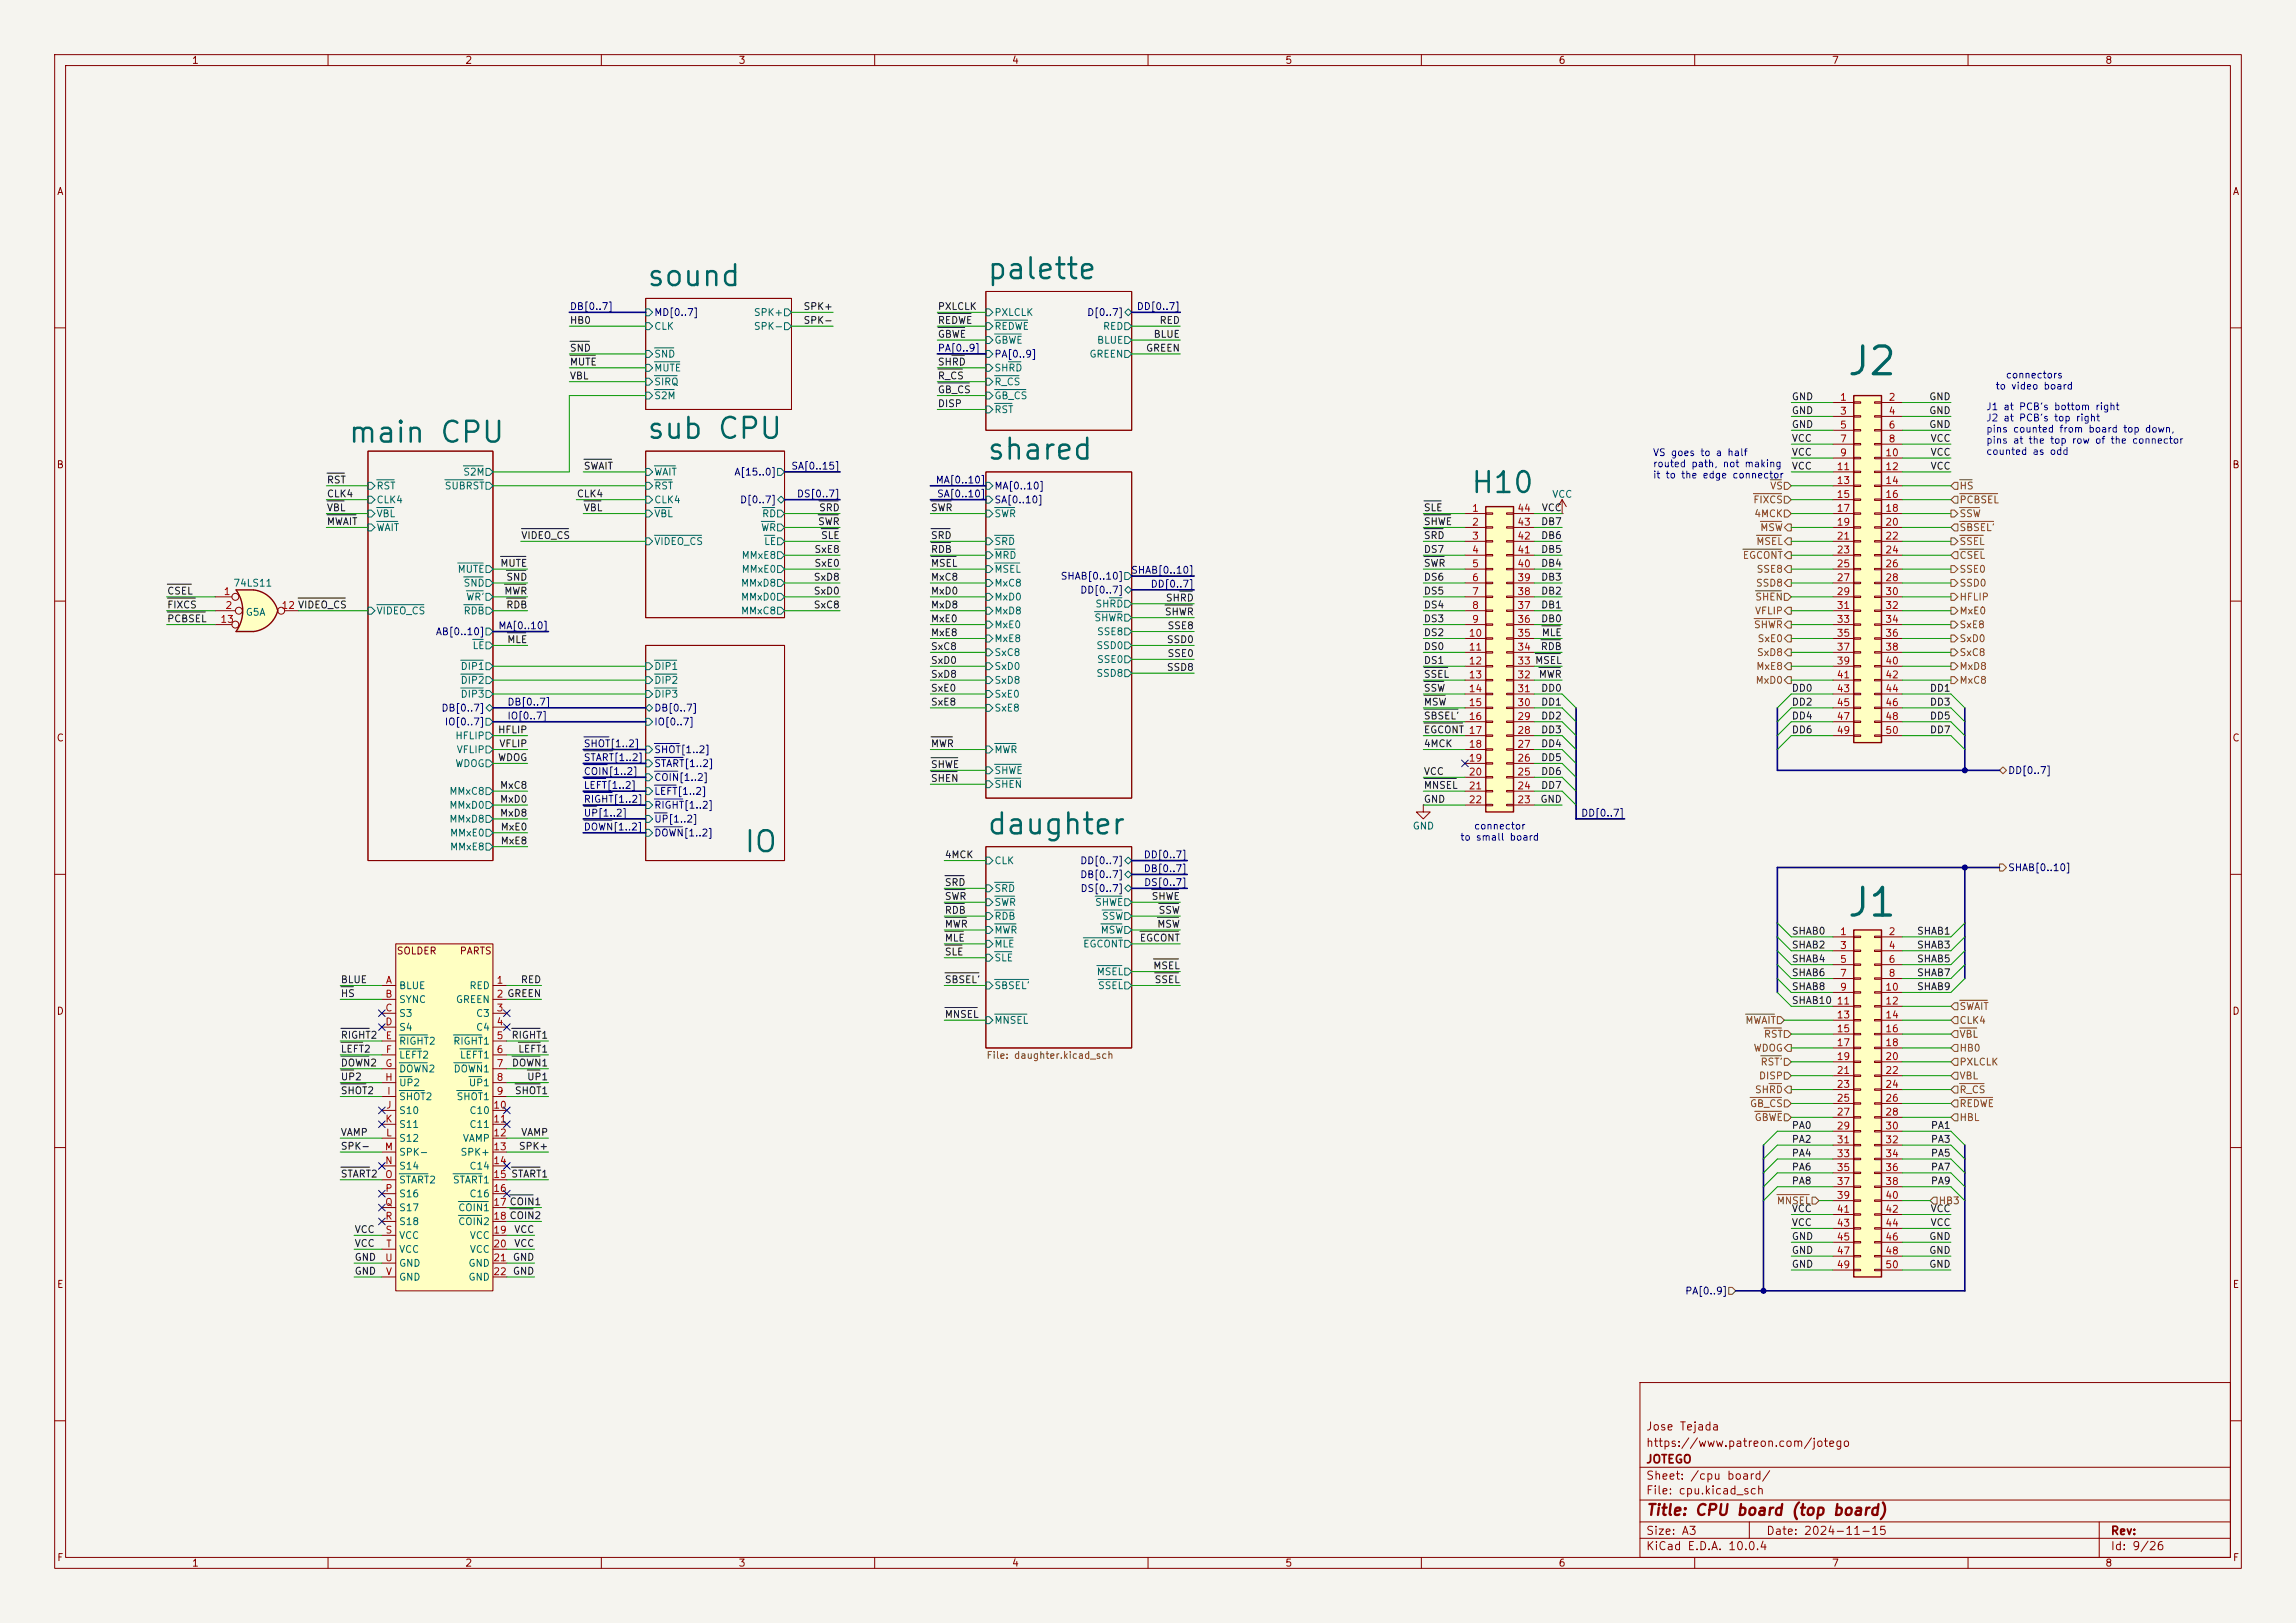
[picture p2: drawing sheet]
<svg xmlns="http://www.w3.org/2000/svg" width="420mm" height="297mm" viewBox="0 0 420 297" stroke-linecap="round" stroke-linejoin="round" font-family="sans-serif">
<defs><g id="words">
<g font-size="5.1" fill="#006464">
<text x="337.6" y="69.9">J2</text>
<text x="337.6" y="169">J1</text>
</g>
<g font-size="3.8" fill="#006464">
<text x="118.1" y="53.3">sound</text>
<text x="180.3" y="52">palette</text>
<text x="63.5" y="82">main CPU</text>
<text x="118.1" y="81.3">sub CPU</text>
<text x="180.3" y="85.1">shared</text>
<text x="268.8" y="91.2">H10</text>
<text x="180.3" y="153.6">daughter</text>
<text x="135.9" y="156.9">IO</text>
</g>
<text font-size="2" fill="#840000" x="301" y="277.8">Title: CPU board (top board)</text>
<g font-size="1.5" fill="#840000">
<text x="301" y="262.1">Jose Tejada</text>
<text x="301" y="268.1">JOTEGO</text>
<text x="301" y="265.1">https://www.patreon.com/jotego</text>
<text x="301" y="273.8">File: cpu.kicad_sch</text>
<text x="301" y="271.1">Sheet: /cpu board/</text>
<text x="301" y="281.2">Size: A3</text>
<text x="323" y="281.2">Date: 2024-11-15</text>
<text x="386" y="281.2">Rev:</text>
<text x="301" y="284">KiCad E.D.A. 10.0.4</text>
<text x="386" y="284">Id: 9/26</text>
</g>
<g font-size="1.3" fill="#840000">
<text x="35" y="12">1</text>
<text x="85" y="12">2</text>
<text x="135" y="12">3</text>
<text x="185" y="12">4</text>
<text x="235" y="12">5</text>
<text x="285" y="12">6</text>
<text x="335" y="12">7</text>
<text x="385" y="12">8</text>
<text x="10.3" y="36">A</text>
<text x="408.3" y="36">A</text>
<text x="10.3" y="86">B</text>
<text x="408.2" y="86">B</text>
<text x="10.3" y="136">C</text>
<text x="408.2" y="136">C</text>
<text x="72.5" y="175">SOLDER</text>
<text x="84" y="175">PARTS</text>
<text x="10.3" y="186">D</text>
<text x="408.2" y="186">D</text>
<text x="10.3" y="236">E</text>
<text x="408.3" y="236">E</text>
<text x="10.3" y="286">F</text>
<text x="35" y="287">1</text>
<text x="85" y="287">2</text>
<text x="135" y="287">3</text>
<text x="185" y="287">4</text>
<text x="235" y="287">5</text>
<text x="285" y="287">6</text>
<text x="335" y="287">7</text>
<text x="385" y="287">8</text>
<text x="408.3" y="286">F</text>
</g>
<g font-size="1.3" fill="#000084">
<text x="104.1" y="57">DB[0..7]</text>
<text x="119.6" y="58.1">MD[0..7]</text>
<text x="198.8" y="58.1">D[0..7]</text>
<text x="207.8" y="57">DD[0..7]</text>
<text x="171.4" y="64.6">PA[0..9]</text>
<text x="181.8" y="65.7">PA[0..9]</text>
<text x="134.2" y="87.3">A[15..0]</text>
<text x="144.6" y="86.2">SA[0..15]</text>
<text x="171.1" y="88.8">MA[0..10]</text>
<text x="181.8" y="89.9">MA[0..10]</text>
<text x="135.3" y="92.4">D[0..7]</text>
<text x="145.7" y="91.3">DS[0..7]</text>
<text x="171.3" y="91.3">SA[0..10]</text>
<text x="181.8" y="92.4">SA[0..10]</text>
<text x="193.9" y="106.4">SHAB[0..10]</text>
<text x="206.8" y="105.3">SHAB[0..10]</text>
<text x="210.4" y="107.8">DD[0..7]</text>
<text x="197.5" y="108.9">DD[0..7]</text>
<text x="79.6" y="116.5">AB[0..10]</text>
<text x="91.1" y="115.4">MA[0..10]</text>
<text x="80.6" y="130.5">DB[0..7]</text>
<text x="92.7" y="132">IO[0..7]</text>
<text x="92.7" y="129.4">DB[0..7]</text>
<text x="119.6" y="130.5">DB[0..7]</text>
<text x="81.2" y="133.1">IO[0..7]</text>
<text x="106.7" y="137">SHOT[1..2]</text>
<text x="119.6" y="133.1">IO[0..7]</text>
<text x="106.7" y="142.1">COIN[1..2]</text>
<text x="106.7" y="139.6">START[1..2]</text>
<text x="119.6" y="140.7">START[1..2]</text>
<text x="119.6" y="143.2">COIN[1..2]</text>
<text x="119.6" y="138.1">SHOT[1..2]</text>
<text x="367.2" y="141.9">DD[0..7]</text>
<text x="106.7" y="147.2">RIGHT[1..2]</text>
<text x="106.7" y="149.7">UP[1..2]</text>
<text x="106.7" y="144.7">LEFT[1..2]</text>
<text x="119.6" y="145.8">LEFT[1..2]</text>
<text x="119.6" y="148.3">RIGHT[1..2]</text>
<text x="289.1" y="149.7">DD[0..7]</text>
<text x="106.7" y="152.3">DOWN[1..2]</text>
<text x="119.6" y="150.8">UP[1..2]</text>
<text x="119.6" y="153.4">DOWN[1..2]</text>
<text x="197.5" y="158.5">DD[0..7]</text>
<text x="197.5" y="161">DB[0..7]</text>
<text x="209.1" y="159.9">DB[0..7]</text>
<text x="209.1" y="157.4">DD[0..7]</text>
<text x="367.2" y="159.7">SHAB[0..10]</text>
<text x="197.5" y="163.5">DS[0..7]</text>
<text x="209.2" y="162.4">DS[0..7]</text>
<text x="308.2" y="237.2">PA[0..9]</text>
</g>
<g font-size="1.3" fill="#0f0f0f">
<text x="104.1" y="59.6">HB0</text>
<text x="146.9" y="57">SPK+</text>
<text x="146.9" y="59.6">SPK-</text>
<text x="171.4" y="57">PXLCLK</text>
<text x="171.4" y="59.6">REDWE</text>
<text x="212" y="59.6">RED</text>
<text x="104.1" y="64.6">SND</text>
<text x="171.4" y="62.1">GBWE</text>
<text x="209.5" y="64.6">GREEN</text>
<text x="210.9" y="62.1">BLUE</text>
<text x="104.1" y="69.7">VBL</text>
<text x="104.1" y="67.2">MUTE</text>
<text x="171.4" y="69.7">R_CS</text>
<text x="171.4" y="67.2">SHRD</text>
<text x="171.4" y="74.8">DISP</text>
<text x="171.4" y="72.3">GB_CS</text>
<text x="327.7" y="76.1">GND</text>
<text x="327.7" y="73.5">GND</text>
<text x="352.8" y="76.1">GND</text>
<text x="352.8" y="73.5">GND</text>
<text x="327.7" y="81.2">VCC</text>
<text x="327.7" y="83.7">VCC</text>
<text x="327.7" y="78.6">GND</text>
<text x="352.8" y="78.6">GND</text>
<text x="353" y="81.2">VCC</text>
<text x="353" y="83.7">VCC</text>
<text x="59.7" y="88.8">RST</text>
<text x="106.7" y="86.2">SWAIT</text>
<text x="327.7" y="86.2">VCC</text>
<text x="353" y="86.2">VCC</text>
<text x="59.7" y="91.3">CLK4</text>
<text x="59.7" y="93.9">VBL</text>
<text x="105.4" y="91.3">CLK4</text>
<text x="106.7" y="93.9">VBL</text>
<text x="149.7" y="93.9">SRD</text>
<text x="170.2" y="93.9">SWR</text>
<text x="260.3" y="93.9">SLE</text>
<text x="281.9" y="93.9">VCC</text>
<text x="59.7" y="96.4">MWAIT</text>
<text x="95.2" y="98.9">VIDEO_CS</text>
<text x="148.9" y="101.5">SxE8</text>
<text x="149.5" y="96.4">SWR</text>
<text x="150.1" y="98.9">SLE</text>
<text x="170.2" y="98.9">SRD</text>
<text x="170.2" y="101.5">RDB</text>
<text x="260.3" y="101.5">DS7</text>
<text x="260.3" y="98.9">SRD</text>
<text x="260.3" y="96.4">SHWE</text>
<text x="281.8" y="101.5">DB5</text>
<text x="281.8" y="96.4">DB7</text>
<text x="281.8" y="98.9">DB6</text>
<text x="91.4" y="104">MUTE</text>
<text x="92.5" y="106.6">SND</text>
<text x="148.7" y="106.6">SxD8</text>
<text x="148.9" y="104">SxE0</text>
<text x="170.2" y="106.6">MxC8</text>
<text x="170.2" y="104">MSEL</text>
<text x="260.3" y="106.6">DS6</text>
<text x="260.3" y="104">SWR</text>
<text x="281.8" y="106.6">DB3</text>
<text x="281.8" y="104">DB4</text>
<text x="30.5" y="111.6">FIXCS</text>
<text x="30.5" y="109.1">CSEL</text>
<text x="92.1" y="109.1">MWR</text>
<text x="92.5" y="111.6">RDB</text>
<text x="148.7" y="109.1">SxD0</text>
<text x="148.7" y="111.6">SxC8</text>
<text x="170.2" y="109.1">MxD0</text>
<text x="170.2" y="111.6">MxD8</text>
<text x="213" y="112.9">SHWR</text>
<text x="213.2" y="110.4">SHRD</text>
<text x="260.3" y="111.6">DS4</text>
<text x="260.3" y="109.1">DS5</text>
<text x="281.8" y="109.1">DB2</text>
<text x="281.8" y="111.6">DB1</text>
<text x="30.5" y="114.2">PCBSEL</text>
<text x="92.7" y="118">MLE</text>
<text x="170.2" y="114.2">MxE0</text>
<text x="170.2" y="119.3">SxC8</text>
<text x="170.2" y="116.7">MxE8</text>
<text x="213.3" y="118">SSD0</text>
<text x="213.5" y="115.4">SSE8</text>
<text x="260.3" y="119.3">DS0</text>
<text x="260.3" y="116.7">DS2</text>
<text x="260.3" y="114.2">DS3</text>
<text x="281.7" y="119.3">RDB</text>
<text x="281.8" y="114.2">DB0</text>
<text x="281.9" y="116.7">MLE</text>
<text x="170.2" y="124.3">SxD8</text>
<text x="170.2" y="121.8">SxD0</text>
<text x="213.3" y="123.1">SSD8</text>
<text x="213.5" y="120.5">SSE0</text>
<text x="260.3" y="124.3">SSEL</text>
<text x="260.3" y="121.8">DS1</text>
<text x="281.4" y="124.3">MWR</text>
<text x="170.2" y="129.4">SxE8</text>
<text x="170.2" y="126.9">SxE0</text>
<text x="260.3" y="129.4">MSW</text>
<text x="260.3" y="132">SBSEL'</text>
<text x="260.3" y="126.9">SSW</text>
<text x="281.8" y="129.4">DD1</text>
<text x="281.8" y="132">DD2</text>
<text x="281.8" y="126.9">DD0</text>
<text x="327.7" y="132">DD4</text>
<text x="327.7" y="126.9">DD0</text>
<text x="327.7" y="129.4">DD2</text>
<text x="352.9" y="126.9">DD1</text>
<text x="352.9" y="129.4">DD3</text>
<text x="352.9" y="132">DD5</text>
<text x="91" y="134.5">HFLIP</text>
<text x="91.2" y="137">VFLIP</text>
<text x="170.2" y="137">MWR</text>
<text x="260.3" y="137">4MCK</text>
<text x="260.3" y="134.5">EGCONT 17</text>
<text x="281.8" y="134.5">DD3</text>
<text x="281.8" y="137">DD4</text>
<text x="327.7" y="134.5">DD6</text>
<text x="352.9" y="134.5">DD7</text>
<text x="91" y="139.6">WDOG</text>
<text x="170.2" y="143.4">SHEN</text>
<text x="170.2" y="140.8">SHWE</text>
<text x="260.3" y="142.1">VCC</text>
<text x="281.8" y="139.6">DD5</text>
<text x="281.8" y="142.1">DD6</text>
<text x="91.4" y="144.7">MxC8</text>
<text x="91.4" y="147.2">MxD0</text>
<text x="91.4" y="149.7">MxD8</text>
<text x="260.3" y="147.2">GND</text>
<text x="260.3" y="144.7">MNSEL</text>
<text x="281.7" y="147.2">GND</text>
<text x="281.8" y="144.7">DD7</text>
<text x="91.5" y="152.3">MxE0</text>
<text x="91.5" y="154.8">MxE8</text>
<text x="172.7" y="157.4">4MCK</text>
<text x="172.7" y="167.5">RDB</text>
<text x="172.7" y="165">SWR</text>
<text x="172.7" y="162.4">SRD</text>
<text x="210.6" y="165">SHWE</text>
<text x="211.8" y="167.5">SSW</text>
<text x="172.7" y="170.1">MWR</text>
<text x="172.7" y="172.6">MLE</text>
<text x="208.4" y="172.6">EGCONT</text>
<text x="211.6" y="170.1">MSW</text>
<text x="327.7" y="173.9">SHAB2</text>
<text x="327.7" y="171.3">SHAB0</text>
<text x="350.6" y="173.9">SHAB3</text>
<text x="350.6" y="171.3">SHAB1</text>
<text x="172.7" y="175.1">SLE</text>
<text x="210.9" y="177.7">MSEL</text>
<text x="327.7" y="176.4">SHAB4</text>
<text x="327.7" y="178.9">SHAB6</text>
<text x="350.6" y="176.4">SHAB5</text>
<text x="350.6" y="178.9">SHAB7</text>
<text x="62.2" y="180.2">BLUE</text>
<text x="62.2" y="182.8">HS</text>
<text x="95.2" y="180.2">RED</text>
<text x="172.7" y="180.2">SBSEL'</text>
<text x="211.1" y="180.2">SSEL</text>
<text x="327.7" y="181.5">SHAB8</text>
<text x="327.7" y="184">SHAB10</text>
<text x="350.6" y="181.5">SHAB9</text>
<text x="62.2" y="190.4">RIGHT2</text>
<text x="93.5" y="190.4">RIGHT1</text>
<text x="172.7" y="186.6">MNSEL</text>
<text x="62.2" y="198">UP2</text>
<text x="62.2" y="195.5">DOWN2</text>
<text x="62.2" y="192.9">LEFT2</text>
<text x="93.5" y="195.5">DOWN1</text>
<text x="94.7" y="192.9">LEFT1</text>
<text x="96.3" y="198">UP1</text>
<text x="62.2" y="200.5">SHOT2</text>
<text x="94.1" y="200.5">SHOT1</text>
<text x="62.2" y="208.2">VAMP</text>
<text x="95.2" y="208.2">VAMP</text>
<text x="327.7" y="206.9">PA0</text>
<text x="327.7" y="209.4">PA2</text>
<text x="353.1" y="206.9">PA1</text>
<text x="353.1" y="209.4">PA3</text>
<text x="62.2" y="210.7">SPK-</text>
<text x="62.2" y="215.8">START2</text>
<text x="94.8" y="210.7">SPK+</text>
<text x="327.7" y="212">PA4</text>
<text x="327.7" y="214.5">PA6</text>
<text x="353.1" y="214.5">PA7</text>
<text x="353.1" y="212">PA5</text>
<text x="327.7" y="217">PA8</text>
<text x="353.1" y="217">PA9</text>
<text x="64.8" y="225.9">VCC</text>
<text x="94" y="225.9">VCC</text>
<text x="327.7" y="224.7">VCC</text>
<text x="327.7" y="222.1">VCC</text>
<text x="327.7" y="227.2">GND</text>
<text x="352.8" y="227.2">GND</text>
<text x="353" y="224.7">VCC</text>
<text x="353" y="222.1">VCC</text>
<text x="64.8" y="231">GND</text>
<text x="64.8" y="233.6">GND</text>
<text x="64.8" y="228.5">VCC</text>
<text x="93.7" y="231">GND</text>
<text x="93.7" y="233.6">GND</text>
<text x="94" y="228.5">VCC</text>
<text x="327.7" y="229.7">GND</text>
<text x="327.7" y="232.3">GND</text>
<text x="352.8" y="232.3">GND</text>
<text x="352.8" y="229.7">GND</text>
</g>
<g font-size="1.3" fill="#006464">
<text x="137.8" y="58.1">SPK+</text>
<text x="181.8" y="58.1">PXLCLK</text>
<text x="119.6" y="65.7">SND</text>
<text x="119.6" y="60.7">CLK</text>
<text x="137.8" y="60.7">SPK-</text>
<text x="181.8" y="60.7">REDWE</text>
<text x="181.8" y="63.2">GBWE</text>
<text x="199.2" y="65.7">GREEN</text>
<text x="200.6" y="63.2">BLUE</text>
<text x="201.7" y="60.7">RED</text>
<text x="119.6" y="68.3">MUTE</text>
<text x="119.6" y="70.8">SIRQ</text>
<text x="181.8" y="70.8">R_CS</text>
<text x="181.8" y="68.3">SHRD</text>
<text x="119.6" y="73.4">S2M</text>
<text x="181.8" y="73.4">GB_CS</text>
<text x="181.8" y="75.9">RST</text>
<text x="68.8" y="89.9">RST</text>
<text x="81.2" y="89.9">SUBRST</text>
<text x="84.6" y="87.3">S2M</text>
<text x="119.6" y="89.9">RST</text>
<text x="119.6" y="87.3">WAIT</text>
<text x="68.8" y="95">VBL</text>
<text x="68.8" y="92.4">CLK4</text>
<text x="119.6" y="92.4">CLK4</text>
<text x="119.6" y="95">VBL</text>
<text x="139.3" y="95">RD</text>
<text x="181.8" y="95">SWR</text>
<text x="283.8" y="91.4">VCC</text>
<text x="68.8" y="97.5">WAIT</text>
<text x="119.6" y="100">VIDEO_CS</text>
<text x="139.1" y="97.5">WR</text>
<text x="139.7" y="100">LE</text>
<text x="181.8" y="100">SRD</text>
<text x="42.6" y="107.7">74LS11</text>
<text x="83.6" y="105.1">MUTE</text>
<text x="84.7" y="107.7">SND</text>
<text x="135.4" y="107.7">MMxD8</text>
<text x="135.6" y="105.1">MMxE0</text>
<text x="135.6" y="102.6">MMxE8</text>
<text x="181.8" y="102.6">MRD</text>
<text x="181.8" y="105.1">MSEL</text>
<text x="181.8" y="107.7">MxC8</text>
<text x="44.9" y="113">G5A</text>
<text x="68.8" y="112.7">VIDEO_CS</text>
<text x="84.7" y="112.7">RDB</text>
<text x="85.2" y="110.2">WR'</text>
<text x="135.4" y="110.2">MMxD0</text>
<text x="135.4" y="112.7">MMxC8</text>
<text x="181.8" y="110.2">MxD0</text>
<text x="181.8" y="112.7">MxD8</text>
<text x="200.3" y="111.5">SHRD</text>
<text x="86.3" y="119.1">LE</text>
<text x="181.8" y="115.3">MxE0</text>
<text x="181.8" y="117.8">MxE8</text>
<text x="200.1" y="114">SHWR</text>
<text x="200.4" y="119.1">SSD0</text>
<text x="200.6" y="116.5">SSE8</text>
<text x="84.2" y="125.4">DIP2</text>
<text x="84.2" y="122.9">DIP1</text>
<text x="119.6" y="122.9">DIP1</text>
<text x="119.6" y="125.4">DIP2</text>
<text x="181.8" y="120.4">SxC8</text>
<text x="181.8" y="122.9">SxD0</text>
<text x="181.8" y="125.4">SxD8</text>
<text x="200.4" y="124.2">SSD8</text>
<text x="200.6" y="121.6">SSE0</text>
<text x="84.2" y="128">DIP3</text>
<text x="119.6" y="128">DIP3</text>
<text x="181.8" y="128">SxE0</text>
<text x="181.8" y="130.5">SxE8</text>
<text x="83.2" y="135.6">HFLIP</text>
<text x="83.2" y="140.7">WDOG</text>
<text x="83.4" y="138.1">VFLIP</text>
<text x="181.8" y="141.9">SHWE</text>
<text x="181.8" y="138.1">MWR</text>
<text x="82.1" y="148.3">MMxD0</text>
<text x="82.1" y="145.8">MMxC8</text>
<text x="181.8" y="144.5">SHEN</text>
<text x="82.1" y="150.8">MMxD8</text>
<text x="82.2" y="153.4">MMxE0</text>
<text x="82.2" y="155.9">MMxE8</text>
<text x="258.3" y="152.1">GND</text>
<text x="181.8" y="158.5">CLK</text>
<text x="181.8" y="163.5">SRD</text>
<text x="181.8" y="166.1">SWR</text>
<text x="200.2" y="166.1">SHWE</text>
<text x="181.8" y="168.6">RDB</text>
<text x="181.8" y="171.2">MWR</text>
<text x="181.8" y="173.7">MLE</text>
<text x="198" y="173.7">EGCONT</text>
<text x="201.2" y="171.2">MSW</text>
<text x="201.5" y="168.6">SSW</text>
<text x="181.8" y="176.2">SLE</text>
<text x="200.5" y="178.8">MSEL</text>
<text x="72.9" y="181.3">BLUE</text>
<text x="72.9" y="183.9">SYNC</text>
<text x="83.3" y="183.9">GREEN</text>
<text x="85.8" y="181.3">RED</text>
<text x="181.8" y="181.3">SBSEL'</text>
<text x="200.8" y="181.3">SSEL</text>
<text x="72.9" y="186.4">S3</text>
<text x="72.9" y="188.9">S4</text>
<text x="72.9" y="191.5">RIGHT2</text>
<text x="82.8" y="191.5">RIGHT1</text>
<text x="87" y="186.4">C3</text>
<text x="87" y="188.9">C4</text>
<text x="181.8" y="187.7">MNSEL</text>
<text x="72.9" y="194">LEFT2</text>
<text x="72.9" y="196.6">DOWN2</text>
<text x="82.9" y="196.6">DOWN1</text>
<text x="84" y="194">LEFT1</text>
<text x="72.9" y="199.1">UP2</text>
<text x="72.9" y="201.6">SHOT2</text>
<text x="83.4" y="201.6">SHOT1</text>
<text x="85.6" y="199.1">UP1</text>
<text x="72.9" y="204.2">S10</text>
<text x="72.9" y="206.7">S11</text>
<text x="72.9" y="209.3">S12</text>
<text x="84.6" y="209.3">VAMP</text>
<text x="85.8" y="204.2">C10</text>
<text x="85.8" y="206.7">C11</text>
<text x="72.9" y="211.8">SPK-</text>
<text x="72.9" y="214.3">S14</text>
<text x="84.1" y="211.8">SPK+</text>
<text x="85.8" y="214.3">C14</text>
<text x="72.9" y="216.9">START2</text>
<text x="72.9" y="219.4">S16</text>
<text x="72.9" y="222">S17</text>
<text x="82.7" y="216.9">START1</text>
<text x="83.7" y="222">COIN1</text>
<text x="85.8" y="219.4">C16</text>
<text x="72.9" y="224.5">S18</text>
<text x="72.9" y="227">VCC</text>
<text x="83.7" y="224.5">COIN2</text>
<text x="85.8" y="227">VCC</text>
<text x="72.9" y="229.6">VCC</text>
<text x="72.9" y="232.1">GND</text>
<text x="85.6" y="232.1">GND</text>
<text x="85.8" y="229.6">VCC</text>
<text x="72.9" y="234.7">GND</text>
<text x="85.6" y="234.7">GND</text>
</g>
<g font-size="1.3" fill="#0000c2">
<text x="364.9" y="71.6">to video board</text>
<text x="366.8" y="69.5">connectors</text>
<text x="363.2" y="75.4">J1 at PCB's bottom right</text>
<text x="363.2" y="77.4">J2 at PCB's top right</text>
<text x="302.3" y="83.8">VS goes to a half</text>
<text x="363.2" y="79.5">pins counted from board top down,</text>
<text x="363.2" y="81.5">pins at the top row of the connector</text>
<text x="363.2" y="83.6">counted as odd</text>
<text x="302.3" y="85.8">routed path, not making</text>
<text x="302.3" y="87.9">it to the edge connector</text>
<text x="267" y="154.1">to small board</text>
<text x="269.5" y="152.1">connector</text>
</g>
<g font-size="1.3" fill="#a90000">
<text x="336.5" y="73.6">1</text>
<text x="336.5" y="76.2">3</text>
<text x="345.4" y="73.6">2</text>
<text x="345.4" y="76.2">4</text>
<text x="336.5" y="78.7">5</text>
<text x="336.5" y="81.3">7</text>
<text x="336.5" y="83.8">9</text>
<text x="344.8" y="83.8">10</text>
<text x="345.4" y="78.7">6</text>
<text x="345.4" y="81.3">8</text>
<text x="335.9" y="86.3">11</text>
<text x="335.9" y="88.9">13</text>
<text x="344.8" y="86.3">12</text>
<text x="344.8" y="88.9">14</text>
<text x="269.2" y="94">1</text>
<text x="277.5" y="94">44</text>
<text x="335.9" y="91.4">15</text>
<text x="335.9" y="94">17</text>
<text x="344.8" y="91.4">16</text>
<text x="344.8" y="94">18</text>
<text x="269.2" y="96.5">2</text>
<text x="269.2" y="99">3</text>
<text x="269.2" y="101.6">4</text>
<text x="277.5" y="101.6">41</text>
<text x="277.5" y="99">42</text>
<text x="277.5" y="96.5">43</text>
<text x="335.9" y="96.5">19</text>
<text x="335.9" y="99">21</text>
<text x="335.9" y="101.6">23</text>
<text x="344.8" y="96.5">20</text>
<text x="344.8" y="99">22</text>
<text x="344.8" y="101.6">24</text>
<text x="269.2" y="104.1">5</text>
<text x="269.2" y="106.7">6</text>
<text x="277.5" y="106.7">39</text>
<text x="277.5" y="104.1">40</text>
<text x="335.9" y="104.1">25</text>
<text x="335.9" y="106.7">27</text>
<text x="344.8" y="104.1">26</text>
<text x="344.8" y="106.7">28</text>
<text x="40.8" y="109.2">1</text>
<text x="41.1" y="111.7">2</text>
<text x="51.4" y="111.7">12 VIDEO_CS</text>
<text x="269.2" y="109.2">7</text>
<text x="269.2" y="111.7">8</text>
<text x="277.5" y="111.7">37</text>
<text x="277.5" y="109.2">38</text>
<text x="335.9" y="109.2">29</text>
<text x="335.9" y="111.7">31</text>
<text x="344.8" y="109.2">30</text>
<text x="344.8" y="111.7">32</text>
<text x="40.2" y="114.3">13</text>
<text x="268.6" y="116.8">10</text>
<text x="268.6" y="119.4">11</text>
<text x="269.2" y="114.3">9</text>
<text x="277.5" y="119.4">34</text>
<text x="277.5" y="116.8">35</text>
<text x="277.5" y="114.3">36</text>
<text x="335.9" y="114.3">33</text>
<text x="335.9" y="116.8">35</text>
<text x="335.9" y="119.4">37</text>
<text x="344.8" y="114.3">34</text>
<text x="344.8" y="116.8">36</text>
<text x="344.8" y="119.4">38</text>
<text x="268.6" y="121.9">12</text>
<text x="268.6" y="124.4">13</text>
<text x="277.5" y="124.4">32</text>
<text x="277.5" y="121.9">33 MSEL</text>
<text x="335.9" y="121.9">39</text>
<text x="335.9" y="124.4">41</text>
<text x="344.8" y="121.9">40</text>
<text x="344.8" y="124.4">42</text>
<text x="268.6" y="127">14</text>
<text x="268.6" y="129.5">15</text>
<text x="277.5" y="129.5">30</text>
<text x="277.5" y="127">31</text>
<text x="335.9" y="127">43</text>
<text x="335.9" y="129.5">45</text>
<text x="344.8" y="127">44</text>
<text x="344.8" y="129.5">46</text>
<text x="268.6" y="132.1">16</text>
<text x="268.6" y="137.1">18</text>
<text x="277.5" y="137.1">27</text>
<text x="277.5" y="134.6">28</text>
<text x="277.5" y="132.1">29</text>
<text x="335.9" y="132.1">47</text>
<text x="335.9" y="134.6">49</text>
<text x="344.8" y="132.1">48</text>
<text x="344.8" y="134.6">50</text>
<text x="268.6" y="139.7">19</text>
<text x="268.6" y="142.2">20</text>
<text x="277.5" y="142.2">25</text>
<text x="277.5" y="139.7">26</text>
<text x="268.6" y="144.8">21</text>
<text x="268.6" y="147.3">22</text>
<text x="277.5" y="147.3">23</text>
<text x="277.5" y="144.8">24</text>
<text x="336.5" y="171.4">1</text>
<text x="336.5" y="174">3</text>
<text x="345.4" y="171.4">2</text>
<text x="345.4" y="174">4</text>
<text x="336.5" y="176.5">5</text>
<text x="336.5" y="179">7</text>
<text x="345.4" y="176.5">6</text>
<text x="345.4" y="179">8</text>
<text x="70.4" y="182.9">B</text>
<text x="70.4" y="185.4">C</text>
<text x="70.5" y="180.3">A</text>
<text x="90.7" y="180.3">1</text>
<text x="90.7" y="182.9">2 GREEN</text>
<text x="90.7" y="185.4">3</text>
<text x="335.9" y="184.1">11</text>
<text x="336.5" y="181.6">9</text>
<text x="344.8" y="181.6">10</text>
<text x="344.8" y="184.1">12</text>
<text x="70.4" y="187.9">D</text>
<text x="70.4" y="190.5">E</text>
<text x="90.7" y="187.9">4</text>
<text x="90.7" y="190.5">5</text>
<text x="335.9" y="186.7">13</text>
<text x="335.9" y="189.2">15</text>
<text x="335.9" y="191.7">17</text>
<text x="344.8" y="186.7">14</text>
<text x="344.8" y="189.2">16</text>
<text x="344.8" y="191.7">18</text>
<text x="70.4" y="195.6">G</text>
<text x="70.5" y="193">F</text>
<text x="90.7" y="193">6</text>
<text x="90.7" y="195.6">7</text>
<text x="335.9" y="194.3">19</text>
<text x="335.9" y="196.8">21</text>
<text x="344.8" y="194.3">20</text>
<text x="344.8" y="196.8">22</text>
<text x="70.4" y="198.1">H</text>
<text x="70.5" y="203.2">J</text>
<text x="70.7" y="200.6">I</text>
<text x="90.1" y="203.2">10</text>
<text x="90.7" y="198.1">8</text>
<text x="90.7" y="200.6">9</text>
<text x="335.9" y="199.4">23</text>
<text x="335.9" y="201.9">25</text>
<text x="344.8" y="199.4">24</text>
<text x="344.8" y="201.9">26</text>
<text x="70.4" y="205.7">K</text>
<text x="70.5" y="208.3">L</text>
<text x="90.1" y="205.7">11</text>
<text x="90.1" y="208.3">12</text>
<text x="335.9" y="204.4">27</text>
<text x="335.9" y="207">29</text>
<text x="335.9" y="209.5">31</text>
<text x="344.8" y="204.4">28</text>
<text x="344.8" y="207">30</text>
<text x="344.8" y="209.5">32</text>
<text x="70.3" y="210.8">M</text>
<text x="70.4" y="213.3">N</text>
<text x="70.4" y="215.9">O</text>
<text x="90.1" y="210.8">13</text>
<text x="90.1" y="213.3">14</text>
<text x="90.1" y="215.9">15 START1</text>
<text x="335.9" y="212.1">33</text>
<text x="335.9" y="214.6">35</text>
<text x="344.8" y="212.1">34</text>
<text x="344.8" y="214.6">36</text>
<text x="70.4" y="221">Q</text>
<text x="70.4" y="218.4">P</text>
<text x="90.1" y="218.4">16</text>
<text x="90.1" y="221">17 COIN1</text>
<text x="335.9" y="217.1">37</text>
<text x="335.9" y="219.7">39</text>
<text x="344.8" y="217.1">38</text>
<text x="344.8" y="219.7">40</text>
<text x="70.4" y="223.5">R</text>
<text x="70.4" y="226">S</text>
<text x="90.1" y="223.5">18 COIN2</text>
<text x="90.1" y="226">19</text>
<text x="335.9" y="222.2">41</text>
<text x="335.9" y="224.8">43</text>
<text x="335.9" y="227.3">45</text>
<text x="344.8" y="222.2">42</text>
<text x="344.8" y="224.8">44</text>
<text x="344.8" y="227.3">46</text>
<text x="70.4" y="231.1">U</text>
<text x="70.5" y="233.7">V</text>
<text x="70.5" y="228.6">T</text>
<text x="90.1" y="228.6">20</text>
<text x="90.1" y="231.1">21</text>
<text x="90.1" y="233.7">22</text>
<text x="335.9" y="229.8">47</text>
<text x="335.9" y="232.4">49</text>
<text x="344.8" y="229.8">48</text>
<text x="344.8" y="232.4">50</text>
</g>
<g font-size="1.3" fill="#725600">
<text x="323.7" y="89.9">VS</text>
<text x="358.3" y="89.9">HS</text>
<text x="320.6" y="92.4">FIXCS</text>
<text x="320.8" y="95">4MCK</text>
<text x="358.3" y="92.4">PCBSEL</text>
<text x="358.3" y="95">SSW</text>
<text x="321.2" y="100">MSEL</text>
<text x="321.9" y="97.5">MSW</text>
<text x="358.3" y="97.5">SBSEL'</text>
<text x="358.3" y="100">SSEL</text>
<text x="318.7" y="102.6">EGCONT</text>
<text x="321.1" y="107.7">SSD8</text>
<text x="321.2" y="105.1">SSE8</text>
<text x="358.3" y="107.7">SSD0</text>
<text x="358.3" y="102.6">CSEL</text>
<text x="358.3" y="105.1">SSE0</text>
<text x="320.9" y="112.7">VFLIP</text>
<text x="321" y="110.2">SHEN</text>
<text x="358.3" y="112.7">MxE0</text>
<text x="358.3" y="110.2">HFLIP</text>
<text x="320.7" y="115.3">SHWR</text>
<text x="321.4" y="117.8">SxE0</text>
<text x="358.3" y="117.8">SxD0</text>
<text x="358.3" y="115.3">SxE8</text>
<text x="321" y="125.4">MxD0</text>
<text x="321.2" y="122.9">MxE8</text>
<text x="321.3" y="120.4">SxD8</text>
<text x="358.3" y="125.4">MxC8</text>
<text x="358.3" y="120.4">SxC8</text>
<text x="358.3" y="122.9">MxD8</text>
<text x="358.3" y="185.1">SWAIT</text>
<text x="319.2" y="187.7">MWAIT</text>
<text x="322.5" y="190.2">RST</text>
<text x="358.3" y="190.2">VBL</text>
<text x="358.3" y="187.7">CLK4</text>
<text x="180.3" y="194.1">File: daughter.kicad_sch</text>
<text x="320.7" y="192.7">WDOG</text>
<text x="321.6" y="197.8">DISP</text>
<text x="321.9" y="195.3">RST'</text>
<text x="358.3" y="192.7">HB0</text>
<text x="358.3" y="197.8">VBL</text>
<text x="358.3" y="195.3">PXLCLK</text>
<text x="320" y="202.9">GB_CS</text>
<text x="320.9" y="200.4">SHRD</text>
<text x="358.3" y="200.4">R_CS</text>
<text x="358.3" y="202.9">REDWE</text>
<text x="320.9" y="205.4">GBWE</text>
<text x="358.3" y="205.4">HBL</text>
<text x="324.9" y="220.7">MNSEL</text>
<text x="354.5" y="220.7">HB3</text>
</g>
</g></defs>
<path d="M0 0h420v297h-420z" fill="#f5f4ef" stroke="#f5f4ef" stroke-width=".18"/>
<g fill="none" stroke="#840000" stroke-width=".18">
<path d="M10 10h400v277h-400zM12 12h396v273h-396zM60 10v2M110 10v2M160 10v2M210 10v2M260 10v2M310 10v2M360 10v2M118.1 54.6h26.7v20.3h-26.7zM180.3 53.3h26.7v25.4h-26.7zM10 60h2"/>
<path d="M408 60h2M67.3 82.6h22.9v74.9h-22.9zM118.1 82.6h25.4v30.4h-25.4zM180.3 86.4h26.7v59.7h-26.7zM10 110h2M118.1 118.1h25.4v39.4h-25.4zM408 110h2M10 160h2M180.3 154.9h26.7v36.9h-26.7zM408 160h2M10 210h2M408 210h2"/>
<path d="M300 253h108v32h-108zM10 260h2M300 278.5h108M300 274.5h108M300 268.5h108M320 278.5v3M384 278.5v6.5M408 260h2M60 285v2M110 285v2M160 285v2M210 285v2"/>
<path d="M260 285v2M300 281.5h108M310 285v2M360 285v2"/>
</g>
<g fill="none" stroke="#006464" stroke-width=".18">
<path d="M118.1 56.5h.6l.7 .7-.7 .6h-.6zM118.1 59.1h.6l.7 .6-.7 .6h-.6zM143.5 56.5h.6l.7 .7-.7 .6h-.6zM143.5 59.1h.6l.7 .6-.7 .6h-.6zM180.3 56.5h.7l.6 .7-.6 .6h-.7zM180.3 59.1h.7l.6 .6-.6 .6h-.7zM181.9 58.6h6.1M205.7 57.2l.7-.7 .6 .7-.6 .6zM205.7 59.1h.7l.6 .6-.6 .6h-.7zM118.1 64.1h.6l.7 .7-.7 .6h-.6zM118.1 66.7h.6l.7 .6-.7 .6h-.6zM118.1 69.2h.6l.7 .7-.7 .6h-.6z"/>
<path d="M118.1 71.8h.6l.7 .6-.7 .6h-.6zM119.7 63.7h3.6M119.7 66.2h4.6M119.7 68.7h4.2M119.7 71.3h3.6M180.3 61.6h.7l.6 .6-.6 .7h-.7zM180.3 64.1h.7l.6 .7-.6 .6h-.7zM180.3 69.2h.7l.6 .7-.6 .6h-.7zM180.3 71.8h.7l.6 .6-.6 .6h-.7zM180.3 66.7h.7l.6 .6-.6 .6h-.7zM180.3 74.3h.7l.6 .6-.6 .7h-.7zM181.9 68.7h4.5"/>
<path d="M181.9 71.3h5.8M181.9 61.1h4.9M181.9 73.8h3.2M184.5 66.2h2.3M205.7 61.6h.7l.6 .6-.6 .7h-.7zM205.7 64.1h.7l.6 .7-.6 .6h-.7zM67.3 93.3h.6l.7 .7-.7 .6h-.6zM67.3 90.8h.6l.7 .6-.7 .7h-.6zM67.3 88.3h.6l.7 .6-.7 .6h-.6zM67.3 95.9h.6l.7 .6-.7 .7h-.6zM68.9 92.9h3.1M68.9 87.8h3.2"/>
<path d="M68.9 95.4h3.9M81.4 87.8h7M84.8 85.3h3.6M88.9 88.3h.6l.7 .6-.7 .6h-.6zM88.9 85.7h.6l.7 .7-.7 .6h-.6zM118.1 90.8h.6l.7 .6-.7 .7h-.6zM118.1 93.3h.6l.7 .7-.7 .6h-.6zM118.1 88.3h.6l.7 .6-.7 .6h-.6zM118.1 98.4h.6l.7 .7-.7 .6h-.6zM118.1 85.7h.6l.7 .7-.7 .6h-.6zM119.7 92.9h3.1M119.7 87.8h3.2"/>
<path d="M119.7 98h8.6M119.7 85.3h3.9M139.3 95.4h2.4M139.4 92.9h2.3M139.8 98h1.9M142.2 91.4l.7-.6 .6 .6-.6 .7zM142.2 93.3h.7l.6 .7-.6 .6h-.7zM142.2 98.4h.7l.6 .7-.6 .6h-.7zM142.2 95.9h.7l.6 .6-.6 .7h-.7zM142.2 85.7h.7l.6 .7-.6 .6h-.7zM180.3 88.3h.7l.6 .6-.6 .6h-.7zM180.3 90.8h.7l.6 .6-.6 .7h-.7z"/>
<path d="M180.3 98.4h.7l.6 .7-.6 .6h-.7zM180.3 93.3h.7l.6 .7-.6 .6h-.7zM181.9 92.9h3.7M181.9 98h3.5M67.3 111.1h.6l.7 .7-.7 .6h-.6zM68.9 110.7h8.6M83.7 103h4.7M84.8 110.7h3.6M84.8 105.6h3.6M85.3 108.1h3.1M86.5 117h1.9M88.9 111.1h.6l.7 .7-.7 .6h-.6z"/>
<path d="M88.9 114.9h.6l.7 .7-.7 .6h-.6zM88.9 108.6h.6l.7 .6-.7 .7h-.6zM88.9 106h.6l.7 .7-.7 .6h-.6zM88.9 103.5h.6l.7 .6-.7 .7h-.6zM88.9 117.5h.6l.7 .6-.7 .6h-.6zM142.2 106h.7l.6 .7-.6 .6h-.7zM142.2 108.6h.7l.6 .6-.6 .7h-.7zM142.2 111.1h.7l.6 .7-.6 .6h-.7zM142.2 103.5h.7l.6 .6-.6 .7h-.7zM142.2 101h.7l.6 .6-.6 .6h-.7zM180.3 101h.7l.6 .6-.6 .6h-.7zM180.3 103.5h.7l.6 .6-.6 .7h-.7z"/>
<path d="M180.3 106h.7l.6 .7-.6 .6h-.7zM180.3 118.7h.7l.6 .7-.6 .6h-.7zM180.3 108.6h.7l.6 .6-.6 .7h-.7zM180.3 113.7h.7l.6 .6-.6 .6h-.7zM180.3 111.1h.7l.6 .7-.6 .6h-.7zM180.3 116.2h.7l.6 .6-.6 .7h-.7zM181.9 103h4.6M181.9 100.5h3.8M200.2 111.9h5M202.9 109.4h2.3M205.7 108l.7-.7 .6 .7-.6 .6zM205.7 104.8h.7l.6 .6-.6 .6h-.7z"/>
<path d="M205.7 112.4h.7l.6 .6-.6 .7h-.7zM205.7 114.9h.7l.6 .7-.6 .6h-.7zM205.7 117.5h.7l.6 .6-.6 .6h-.7zM205.7 109.9h.7l.6 .6-.6 .6h-.7zM84.3 123.4h4.1M84.3 120.8h4.1M84.3 125.9h4.1M88.9 123.8h.6l.7 .7-.7 .6h-.6zM88.9 121.3h.6l.7 .6-.7 .7h-.6zM88.9 126.4h.6l.7 .6-.7 .6h-.6zM88.9 129.5l.6-.6 .7 .6-.7 .7zM88.9 134h.6l.7 .6-.7 .7h-.6z"/>
<path d="M88.9 136.5h.6l.7 .7-.7 .6h-.6zM88.9 139.1h.6l.7 .6-.7 .6h-.6zM88.9 131.4h.6l.7 .7-.7 .6h-.6zM118.1 121.3h.6l.7 .6-.7 .7h-.6zM118.1 123.8h.6l.7 .7-.7 .6h-.6zM118.1 126.4h.6l.7 .6-.7 .6h-.6zM118.1 129.5l.6-.6 .7 .6-.7 .7zM118.1 131.4h.6l.7 .7-.7 .6h-.6zM118.1 139.1h.6l.7 .6-.7 .6h-.6zM118.1 136.5h.6l.7 .7-.7 .6h-.6zM119.7 123.4h4.1M119.7 120.8h4.1"/>
<path d="M119.7 125.9h4.1M180.3 121.3h.7l.6 .6-.6 .7h-.7zM180.3 126.4h.7l.6 .6-.6 .6h-.7zM180.3 123.8h.7l.6 .7-.6 .6h-.7zM180.3 136.5h.7l.6 .7-.6 .6h-.7zM180.3 128.9h.7l.6 .6-.6 .7h-.7zM181.9 139.9h4.9M181.9 136.1h3.9M205.7 120h.7l.6 .7-.6 .6h-.7zM205.7 122.6h.7l.6 .6-.6 .6h-.7zM88.9 149.2h.6l.7 .7-.7 .6h-.6zM88.9 146.7h.6l.7 .6-.7 .7h-.6z"/>
<path d="M88.9 151.8h.6l.7 .6-.7 .6h-.6zM88.9 144.1h.6l.7 .7-.7 .6h-.6zM88.9 154.3h.6l.7 .6-.7 .7h-.6zM118.1 141.6h.6l.7 .6-.7 .7h-.6zM118.1 144.1h.6l.7 .7-.7 .6h-.6zM118.1 146.7h.6l.7 .6-.7 .7h-.6zM118.1 149.2h.6l.7 .7-.7 .6h-.6zM118.1 151.8h.6l.7 .6-.7 .6h-.6zM180.3 156.8h.7l.6 .7-.6 .6h-.7zM180.3 140.3h.7l.6 .7-.6 .6h-.7zM180.3 142.9h.7l.6 .6-.6 .6h-.7zM181.9 142.4h4.8"/>
<path d="M205.7 157.5l.7-.7 .6 .7-.6 .6zM180.3 161.9h.7l.6 .7-.6 .6h-.7zM180.3 167h.7l.6 .6-.6 .7h-.7zM180.3 169.5h.7l.6 .7-.6 .6h-.7zM180.3 172.1h.7l.6 .6-.6 .7h-.7zM180.3 174.6h.7l.6 .7-.6 .6h-.7zM180.3 164.5h.7l.6 .6-.6 .6h-.7zM180.3 179.7h.7l.6 .6-.6 .7h-.7zM181.9 164h3.7M181.9 161.5h3.5M181.9 166.5h3.6M181.9 169.1h3.9"/>
<path d="M181.9 171.6h3.4M181.9 174.2h3.2M181.9 179.2h6.2M198.2 171.6h7M200.3 164h4.9M200.6 176.7h4.6M200.9 179.2h4.3M201.4 169.1h3.8M201.6 166.5h3.6M205.7 177.2h.7l.6 .6-.6 .6h-.7zM205.7 164.5h.7l.6 .6-.6 .6h-.7zM205.7 160l.7-.6 .6 .6-.6 .7z"/>
<path d="M205.7 162.6l.7-.7 .6 .7-.6 .6zM205.7 179.7h.7l.6 .6-.6 .7h-.7zM205.7 167h.7l.6 .6-.6 .7h-.7zM205.7 169.5h.7l.6 .7-.6 .6h-.7zM205.7 172.1h.7l.6 .6-.6 .7h-.7zM180.3 186.1h.7l.6 .6-.6 .6h-.7zM181.9 185.6h5.9"/>
</g>
<path d="M119.7 138.6h5.2M119.7 136.1h4.6M119.7 141.1h4.3M119.7 143.7h4M119.7 146.2h5.2M119.7 148.8h2.3M119.7 151.3h5.1" fill="none" stroke="#000084" stroke-width=".18"/>
<path d="M271.8 92.7h5.1v55.9h-5.1z" fill="#ffffc2"/>
<path d="M271.8 92.7h5.1v55.9h-5.1z" fill="none" stroke="#840000" stroke-width=".25"/>
<g fill="none" stroke="#840000" stroke-width=".18">
<path d="M268 94h3.8M268 96.5h3.8M268 99.1h3.8M271.8 93.9h1.2v.2h-1.2zM271.8 96.4h1.2v.2h-1.2zM271.8 98.9h1.2v.3h-1.2zM275.6 93.9h1.3v.2h-1.3zM275.6 96.4h1.3v.2h-1.3zM275.6 98.9h1.3v.3h-1.3zM276.9 94h3.8M276.9 96.5h3.8M276.9 99.1h3.8"/>
<path d="M268 101.6h3.8M268 104.1h3.8M268 106.7h3.8M268 109.2h3.8M268 111.8h3.8M268 114.3h3.8M268 116.8h3.8M268 119.4h3.8M271.8 101.5h1.2v.2h-1.2zM271.8 104h1.2v.3h-1.2zM271.8 106.6h1.2v.2h-1.2zM271.8 109.1h1.2v.2h-1.2z"/>
<path d="M271.8 111.6h1.2v.3h-1.2zM271.8 114.2h1.2v.2h-1.2zM271.8 116.7h1.2v.3h-1.2zM271.8 119.3h1.2v.2h-1.2zM275.6 101.5h1.3v.2h-1.3zM275.6 104h1.3v.3h-1.3zM275.6 106.6h1.3v.2h-1.3zM275.6 109.1h1.3v.2h-1.3zM275.6 111.6h1.3v.3h-1.3zM275.6 114.2h1.3v.2h-1.3zM275.6 116.7h1.3v.3h-1.3zM275.6 119.3h1.3v.2h-1.3z"/>
<path d="M276.9 101.6h3.8M276.9 104.1h3.8M276.9 106.7h3.8M276.9 109.2h3.8M276.9 111.8h3.8M276.9 114.3h3.8M276.9 116.8h3.8M276.9 119.4h3.8M268 121.9h3.8M268 124.5h3.8M268 127h3.8M268 129.5h3.8"/>
<path d="M268 132.1h3.8M268 134.6h3.8M268 137.2h3.8M268 139.7h3.8M271.8 121.8h1.2v.2h-1.2zM271.8 124.3h1.2v.3h-1.2zM271.8 126.9h1.2v.2h-1.2zM271.8 129.4h1.2v.3h-1.2zM271.8 132h1.2v.2h-1.2zM271.8 134.5h1.2v.2h-1.2zM271.8 137h1.2v.3h-1.2zM271.8 139.6h1.2v.2h-1.2z"/>
<path d="M275.6 121.8h1.3v.2h-1.3zM275.6 124.3h1.3v.3h-1.3zM275.6 126.9h1.3v.2h-1.3zM275.6 129.4h1.3v.3h-1.3zM275.6 132h1.3v.2h-1.3zM275.6 134.5h1.3v.2h-1.3zM275.6 137h1.3v.3h-1.3zM275.6 139.6h1.3v.2h-1.3zM276.9 121.9h3.8M276.9 124.5h3.8M276.9 127h3.8M276.9 129.5h3.8"/>
<path d="M276.9 132.1h3.8M276.9 134.6h3.8M276.9 137.2h3.8M276.9 139.7h3.8M268 142.2h3.8M268 144.8h3.8M268 147.3h3.8M271.8 142.1h1.2v.3h-1.2zM271.8 144.7h1.2v.2h-1.2zM271.8 147.2h1.2v.2h-1.2zM275.6 142.1h1.3v.3h-1.3zM275.6 144.7h1.3v.2h-1.3z"/>
<path d="M275.6 147.2h1.3v.2h-1.3zM276.9 142.2h3.8M276.9 144.8h3.8M276.9 147.3h3.8"/>
</g>
<path d="M339.1 72.4h5.1v63.5h-5.1z" fill="#ffffc2"/>
<path d="M339.1 72.4h5.1v63.5h-5.1z" fill="none" stroke="#840000" stroke-width=".25"/>
<g fill="none" stroke="#840000" stroke-width=".18">
<path d="M335.3 73.7h3.8M335.3 76.2h3.8M335.3 78.7h3.8M339.1 73.5h1.3v.3h-1.3zM339.1 76.1h1.3v.2h-1.3zM339.1 78.6h1.3v.3h-1.3zM342.9 73.5h1.3v.3h-1.3zM342.9 76.1h1.3v.2h-1.3zM342.9 78.6h1.3v.3h-1.3zM344.2 73.7h3.8M344.2 76.2h3.8M344.2 78.7h3.8"/>
<path d="M335.3 81.3h3.8M335.3 83.8h3.8M335.3 86.4h3.8M335.3 88.9h3.8M335.3 91.4h3.8M335.3 94h3.8M335.3 96.5h3.8M335.3 99.1h3.8M339.1 81.2h1.3v.2h-1.3zM339.1 83.7h1.3v.2h-1.3zM339.1 86.2h1.3v.3h-1.3zM339.1 88.8h1.3v.2h-1.3z"/>
<path d="M339.1 91.3h1.3v.3h-1.3zM339.1 93.9h1.3v.2h-1.3zM339.1 96.4h1.3v.2h-1.3zM339.1 98.9h1.3v.3h-1.3zM342.9 81.2h1.3v.2h-1.3zM342.9 83.7h1.3v.2h-1.3zM342.9 86.2h1.3v.3h-1.3zM342.9 88.8h1.3v.2h-1.3zM342.9 91.3h1.3v.3h-1.3zM342.9 93.9h1.3v.2h-1.3zM342.9 96.4h1.3v.2h-1.3zM342.9 98.9h1.3v.3h-1.3z"/>
<path d="M344.2 81.3h3.8M344.2 83.8h3.8M344.2 86.4h3.8M344.2 88.9h3.8M344.2 91.4h3.8M344.2 94h3.8M344.2 96.5h3.8M344.2 99.1h3.8M335.3 101.6h3.8M335.3 104.1h3.8M335.3 106.7h3.8M335.3 109.2h3.8"/>
<path d="M335.3 111.8h3.8M335.3 114.3h3.8M335.3 116.8h3.8M335.3 119.4h3.8M339.1 101.5h1.3v.2h-1.3zM339.1 104h1.3v.3h-1.3zM339.1 106.6h1.3v.2h-1.3zM339.1 109.1h1.3v.2h-1.3zM339.1 111.6h1.3v.3h-1.3zM339.1 114.2h1.3v.2h-1.3zM339.1 116.7h1.3v.3h-1.3zM339.1 119.3h1.3v.2h-1.3z"/>
<path d="M342.9 101.5h1.3v.2h-1.3zM342.9 104h1.3v.3h-1.3zM342.9 106.6h1.3v.2h-1.3zM342.9 109.1h1.3v.2h-1.3zM342.9 111.6h1.3v.3h-1.3zM342.9 114.2h1.3v.2h-1.3zM342.9 116.7h1.3v.3h-1.3zM342.9 119.3h1.3v.2h-1.3zM344.2 101.6h3.8M344.2 104.1h3.8M344.2 106.7h3.8M344.2 109.2h3.8"/>
<path d="M344.2 111.8h3.8M344.2 114.3h3.8M344.2 116.8h3.8M344.2 119.4h3.8M335.3 121.9h3.8M335.3 124.5h3.8M335.3 127h3.8M335.3 129.5h3.8M335.3 132.1h3.8M335.3 134.6h3.8M339.1 121.8h1.3v.2h-1.3zM339.1 124.3h1.3v.3h-1.3z"/>
<path d="M339.1 126.9h1.3v.2h-1.3zM339.1 129.4h1.3v.3h-1.3zM339.1 132h1.3v.2h-1.3zM339.1 134.5h1.3v.2h-1.3zM342.9 121.8h1.3v.2h-1.3zM342.9 124.3h1.3v.3h-1.3zM342.9 126.9h1.3v.2h-1.3zM342.9 129.4h1.3v.3h-1.3zM342.9 132h1.3v.2h-1.3zM342.9 134.5h1.3v.2h-1.3zM344.2 121.9h3.8M344.2 124.5h3.8"/>
<path d="M344.2 127h3.8M344.2 129.5h3.8M344.2 132.1h3.8M344.2 134.6h3.8"/>
</g>
<path d="M43.2 108h3.2M43.2 115.6h3.2" fill="none" stroke="#ffffc2" stroke-width=".18"/>
<g fill="#ffffc2" stroke="#ffffc2" stroke-width=".18">
<path d="M45.8 110.4l5 1.4a5.2 5.2 0 0 1-4.4 3.8z"/>
<path d="M46.4 108a5.1 5.1 0 0 1 4.4 3.8l-5 1.3z"/>
</g>
<path d="M43.2 108h3.2v7.6h-3.2a6.7 6.7 0 0 0 0-7.6z" fill="#ffffc2"/>
<path d="M43.2 108h3.2a5.1 5.1 0 0 1 4.4 3.8 5.2 5.2 0 0 1-4.4 3.8h-3.2a6.6 6.6 0 0 0 0-7.6z" fill="none" stroke="#840000" stroke-width=".25"/>
<g fill="none" stroke="#840000" stroke-width=".18">
<path d="M39.4 109.2h3M39.4 111.8h3.7M39.4 114.3h3M52.1 111.8h2.5M260.3 147.3v1.3h1.3l-1.3 1.3-1.2-1.3h1.2M260.3 147.3h.1"/>
<circle cx="43.1" cy="109.2" r=".63"/>
<circle cx="43.1" cy="114.3" r=".63"/>
<circle cx="43.7" cy="111.8" r=".63"/>
<circle cx="51.4" cy="111.8" r=".63"/>
</g>
<path d="M72.4 172.7h17.8v63.5h-17.8z" fill="#ffffc2"/>
<g fill="none" stroke="#840000" stroke-width=".18">
<path d="M72.4 172.7h17.8v63.5h-17.8zM69.8 180.3h2.6M69.8 182.9h2.6M69.8 185.4h2.6M69.8 188h2.6M69.8 190.5h2.6M69.8 193h2.6M69.8 195.6h2.6M69.8 198.1h2.6M90.2 180.3h2.5M90.2 182.9h2.5M90.2 185.4h2.5"/>
<path d="M90.2 188h2.5M90.2 190.5h2.5M90.2 193h2.5M90.2 195.6h2.5M90.2 198.1h2.5M69.8 200.7h2.6M69.8 203.2h2.6M69.8 205.7h2.6M69.8 208.3h2.6M69.8 210.8h2.6M69.8 213.4h2.6M69.8 215.9h2.6"/>
<path d="M69.8 218.4h2.6M90.2 200.7h2.5M90.2 203.2h2.5M90.2 205.7h2.5M90.2 208.3h2.5M90.2 210.8h2.5M90.2 213.4h2.5M90.2 215.9h2.5M90.2 218.4h2.5M69.8 221h2.6M69.8 223.5h2.6M69.8 226.1h2.6"/>
<path d="M69.8 228.6h2.6M69.8 231.1h2.6M69.8 233.7h2.6M90.2 221h2.5M90.2 223.5h2.5M90.2 226.1h2.5M90.2 228.6h2.5M90.2 231.1h2.5M90.2 233.7h2.5"/>
</g>
<g fill="none" stroke="#006464" stroke-width=".18">
<path d="M73 189.4h5.2M73 191.9h4M73 194.5h5.2M73 197h2.4M73 199.6h4.6M82.9 189.4h5.2M83 194.5h5.1M83.5 199.6h4.6M84.1 191.9h4M85.8 197h2.3M73 214.8h5.3M82.9 214.8h5.2"/>
<path d="M83.8 219.9h5.5M83.8 222.4h4.3"/>
</g>
<path d="M339.1 170.2h5.1v63.5h-5.1z" fill="#ffffc2"/>
<path d="M339.1 170.2h5.1v63.5h-5.1z" fill="none" stroke="#840000" stroke-width=".25"/>
<g fill="none" stroke="#840000" stroke-width=".18">
<path d="M285.7 94h.1M285.7 91.4l-.7 1.3M285.7 91.4l.8 1.3M285.7 91.4v2.6M335.3 171.5h3.8M335.3 174h3.8M335.3 176.5h3.8M335.3 179.1h3.8M339.1 171.3h1.3v.3h-1.3zM339.1 173.9h1.3v.2h-1.3zM339.1 176.4h1.3v.3h-1.3zM339.1 178.9h1.3v.3h-1.3z"/>
<path d="M342.9 171.3h1.3v.3h-1.3zM342.9 173.9h1.3v.2h-1.3zM342.9 176.4h1.3v.3h-1.3zM342.9 178.9h1.3v.3h-1.3zM344.2 171.5h3.8M344.2 174h3.8M344.2 176.5h3.8M344.2 179.1h3.8M335.3 181.6h3.8M335.3 184.2h3.8M335.3 186.7h3.8M335.3 189.2h3.8"/>
<path d="M335.3 191.8h3.8M335.3 194.3h3.8M335.3 196.9h3.8M335.3 199.4h3.8M339.1 181.5h1.3v.2h-1.3zM339.1 184h1.3v.3h-1.3zM339.1 186.6h1.3v.2h-1.3zM339.1 189.1h1.3v.3h-1.3zM339.1 191.6h1.3v.3h-1.3zM339.1 194.2h1.3v.2h-1.3zM339.1 196.7h1.3v.3h-1.3zM339.1 199.3h1.3v.2h-1.3z"/>
<path d="M342.9 181.5h1.3v.2h-1.3zM342.9 184h1.3v.3h-1.3zM342.9 186.6h1.3v.2h-1.3zM342.9 189.1h1.3v.3h-1.3zM342.9 191.6h1.3v.3h-1.3zM342.9 194.2h1.3v.2h-1.3zM342.9 196.7h1.3v.3h-1.3zM342.9 199.3h1.3v.2h-1.3zM344.2 181.6h3.8M344.2 184.2h3.8M344.2 186.7h3.8M344.2 189.2h3.8"/>
<path d="M344.2 191.8h3.8M344.2 194.3h3.8M344.2 196.9h3.8M344.2 199.4h3.8M335.3 201.9h3.8M335.3 204.5h3.8M335.3 207h3.8M335.3 209.6h3.8M335.3 212.1h3.8M335.3 214.6h3.8M335.3 217.2h3.8M335.3 219.7h3.8"/>
<path d="M339.1 201.8h1.3v.3h-1.3zM339.1 204.3h1.3v.3h-1.3zM339.1 206.9h1.3v.2h-1.3zM339.1 209.4h1.3v.3h-1.3zM339.1 212h1.3v.2h-1.3zM339.1 214.5h1.3v.3h-1.3zM339.1 217h1.3v.3h-1.3zM339.1 219.6h1.3v.2h-1.3zM342.9 201.8h1.3v.3h-1.3zM342.9 204.3h1.3v.3h-1.3zM342.9 206.9h1.3v.2h-1.3zM342.9 209.4h1.3v.3h-1.3z"/>
<path d="M342.9 212h1.3v.2h-1.3zM342.9 214.5h1.3v.3h-1.3zM342.9 217h1.3v.3h-1.3zM342.9 219.6h1.3v.2h-1.3zM344.2 201.9h3.8M344.2 204.5h3.8M344.2 207h3.8M344.2 209.6h3.8M344.2 212.1h3.8M344.2 214.6h3.8M344.2 217.2h3.8M344.2 219.7h3.8"/>
<path d="M335.3 222.2h3.8M335.3 224.8h3.8M335.3 227.3h3.8M335.3 229.9h3.8M335.3 232.4h3.8M339.1 222.1h1.3v.3h-1.3zM339.1 224.7h1.3v.2h-1.3zM339.1 227.2h1.3v.3h-1.3zM339.1 229.7h1.3v.3h-1.3zM339.1 232.3h1.3v.2h-1.3zM342.9 222.1h1.3v.3h-1.3zM342.9 224.7h1.3v.2h-1.3z"/>
<path d="M342.9 227.2h1.3v.3h-1.3zM342.9 229.7h1.3v.3h-1.3zM342.9 232.3h1.3v.2h-1.3zM344.2 222.2h3.8M344.2 224.8h3.8M344.2 227.3h3.8M344.2 229.9h3.8M344.2 232.4h3.8"/>
</g>
<g fill="none" stroke="#725600" stroke-width=".18">
<path d="M320.7 90.3h5.2M321.3 98h4.6M322 95.4h3.9M323.8 87.8h2.1M326.4 88.3h.6l.7 .6-.7 .6h-.6zM326.4 93.3h.6l.7 .7-.7 .6h-.6zM326.4 90.8h.6l.7 .6-.7 .7h-.6zM327 98.4h.7v1.3h-.7l-.6-.6zM327 95.9h.7v1.3h-.7l-.6-.7zM356.9 98.4h.6l.6 .7-.6 .6h-.6zM356.9 93.3h.6l.6 .7-.6 .6h-.6zM357.5 95.9h.6v1.3h-.6l-.6-.7z"/>
<path d="M357.5 90.8h.6v1.3h-.6l-.6-.7zM357.5 88.3h.6v1.2h-.6l-.6-.6zM358.5 87.8h2.2M358.5 98h4.3M358.5 95.4h6.2M358.5 90.3h6.9M358.5 92.9h3.6M318.8 100.5h7.1M320.9 113.2h5M321.1 108.1h4.8M326.4 108.6h.6l.7 .6-.7 .7h-.6zM327 101h.7v1.2h-.7l-.6-.6z"/>
<path d="M327 103.5h.7v1.3h-.7l-.6-.7zM327 106h.7v1.3h-.7l-.6-.6zM327 111.1h.7v1.3h-.7l-.6-.6zM327 116.2h.7v1.3h-.7l-.6-.7zM327 118.7h.7v1.3h-.7l-.6-.6zM327 113.7h.7v1.2h-.7l-.6-.6zM356.9 118.7h.6l.6 .7-.6 .6h-.6zM356.9 116.2h.6l.6 .6-.6 .7h-.6zM356.9 106h.6l.6 .7-.6 .6h-.6zM356.9 111.1h.6l.6 .7-.6 .6h-.6zM356.9 108.6h.6l.6 .6-.6 .7h-.6zM356.9 103.5h.6l.6 .6-.6 .7h-.6z"/>
<path d="M356.9 113.7h.6l.6 .6-.6 .6h-.6zM357.5 101h.6v1.2h-.6l-.6-.6zM358.5 100.5h4.4M327 121.3h.7v1.3h-.7l-.6-.7zM327 123.8h.7v1.3h-.7l-.6-.6zM356.9 123.8h.6l.6 .7-.6 .6h-.6zM356.9 121.3h.6l.6 .6-.6 .7h-.6zM365.8 158.1h.6l.6 .7-.6 .6h-.6zM365.8 141l.6-.7 .6 .7-.6 .6zM319.3 185.6h5.3M322.1 193.2h3.8M322.7 188.1h3.2"/>
<path d="M323.6 198.3h2.3M325.1 186.1h.7l.6 .6-.6 .6h-.7zM326.4 188.6h.6l.7 .6-.7 .7h-.6zM326.4 196.2h.6l.7 .7-.7 .6h-.6zM326.4 193.7h.6l.7 .6-.7 .6h-.6zM327 198.8h.7v1.2h-.7l-.6-.6zM327 191.1h.7v1.3h-.7l-.6-.6zM357.5 188.6h.6v1.3h-.6l-.6-.7zM357.5 191.1h.6v1.3h-.6l-.6-.6zM357.5 198.8h.6v1.2h-.6l-.6-.6zM357.5 196.2h.6v1.3h-.6l-.6-.6zM357.5 193.7h.6v1.2h-.6l-.6-.6z"/>
<path d="M357.5 183.5h.6v1.3h-.6l-.6-.6zM357.5 186.1h.6v1.2h-.6l-.6-.6zM358.5 188.1h3.1M358.5 198.3h4.4M358.5 183h5M320.1 200.8h5.8M321 203.4h4.9M325 218.6h5.9M326.4 203.8h.6l.7 .7-.7 .6h-.6zM326.4 201.3h.6l.7 .6-.7 .7h-.6zM331.5 219.1h.6l.6 .6-.6 .6h-.6zM353.7 219.1h.6v1.2h-.6l-.6-.6z"/>
<path d="M357.5 203.8h.6v1.3h-.6l-.6-.6zM357.5 201.3h.6v1.3h-.6l-.6-.7zM358.5 200.8h6M316.2 235.6h.7l.6 .6-.6 .7h-.7z"/>
</g>
<g fill="none" stroke="#0f0f0f" stroke-width=".18">
<path d="M171.6 59.9h4.9M171.6 57.4h6M104.3 65h4.6M104.3 62.5h3.5M171.6 67.5h4.4M171.6 70.1h5.7M174.1 65h2.3M59.8 94.2h5.3M59.8 91.7h3.1M59.8 86.6h3.2M95.4 96.7h8.6M106.8 91.7h3.1"/>
<path d="M106.8 84h5.1M149.7 94.2h3.6M149.8 91.7h3.5M150.2 96.7h3.1M170.3 91.7h3.7M170.3 96.7h3.5M170.3 99.3h3.6M260.5 94.2h4.9M260.5 91.7h3.1M260.5 96.7h3.5M30.6 109.4h5.1M30.6 112h6.9"/>
<path d="M30.6 106.9h4.4M54.5 109.4h8.7M91.5 101.8h4.7M92.3 106.9h3.9M92.6 109.4h3.6M92.6 104.4h3.6M92.8 115.8h3.4M170.3 101.8h4.6M213.1 110.7h5M215.8 108.2h2.3M260.5 101.8h3.7M280.8 119.6h4.6"/>
<path d="M281.9 117.1h3.5M282 114.5h3.4M170.3 134.8h3.9M170.3 138.7h4.9M260.5 122.1h4.3M260.5 127.2h3.8M260.5 129.8h6.2M260.5 132.3h7M260.5 124.7h3.6M281.5 122.1h3.9M170.3 141.2h4.8M260.5 142.5h5.9"/>
<path d="M172.8 162.8h3.7M172.8 165.3h3.6M172.8 167.9h4M172.8 170.4h3.4M172.8 178h6.3M172.8 172.9h3.2M172.8 160.2h3.5M208.5 170.4h7.1M210.7 162.8h4.9M211 175.5h4.6M211.2 178h4.4M211.7 167.9h3.9"/>
<path d="M212 165.3h3.6M62.4 188.2h5.1M62.4 195.8h2.3M62.4 193.3h5.1M62.4 190.7h3.9M62.4 198.3h4.5M62.4 180.6h2.2M93.6 188.2h5.2M93.7 193.3h5.1M94.2 198.3h4.6M94.8 190.7h4M96.4 195.8h2.4"/>
<path d="M172.8 184.4h6M62.4 213.6h5.2M93.2 218.7h4.3M93.5 213.6h5.3M93.2 221.2h4.3"/>
</g>
<g fill="none" stroke="#000084" stroke-width=".18">
<path d="M106.8 139.9h4.3M106.8 134.8h4.6M106.8 137.4h5.3M267.4 139.1l1.2 1.2M268.6 139.1l-1.2 1.2M106.8 145h5.2M106.8 150.1h5.1M106.8 147.5h2.4M106.8 142.5h4M69.2 184.8l1.3 1.2M69.2 187.4l1.3 1.2M70.5 184.8l-1.3 1.2"/>
<path d="M70.5 187.4l-1.3 1.2M92.1 187.4l1.2 1.2M92.1 184.8l1.2 1.2M93.3 187.4l-1.2 1.2M93.3 184.8l-1.2 1.2M69.2 212.8l1.3 1.2M69.2 217.8l1.3 1.2M69.2 205.1l1.3 1.2M69.2 202.6l1.3 1.2M70.5 212.8l-1.3 1.2M70.5 217.8l-1.3 1.2M70.5 205.1l-1.3 1.2"/>
<path d="M70.5 202.6l-1.3 1.2M92.1 217.8l1.2 1.2M92.1 212.8l1.2 1.2M92.1 205.1l1.2 1.2M92.1 202.6l1.2 1.2M93.3 217.8l-1.2 1.2M93.3 212.8l-1.2 1.2M93.3 205.1l-1.2 1.2M93.3 202.6l-1.2 1.2M69.2 220.4l1.3 1.2M69.2 222.9l1.3 1.2M70.5 220.4l-1.3 1.2"/>
<path d="M70.5 222.9l-1.3 1.2"/>
</g>
<g fill="none" stroke="#000084" stroke-width=".3">
<path d="M104.1 57.2h14M207 57.2h8.9M171.4 64.8h8.9M143.5 91.4h10.2M143.5 86.4h10.2M170.2 88.9h10.1M170.2 91.4h10.1M90.2 115.6h10.1M207 108h11.4M207 105.4h11.4M90.2 129.5h27.9M90.2 132.1h27.9"/>
<path d="M106.7 139.7h11.4M106.7 137.2h11.4M288.3 129.5v20.4h8.9M325.1 129.5v11.5h40.7M359.4 129.5v11.5M106.7 142.2h11.4M106.7 149.9h11.4M106.7 147.3h11.4M106.7 144.8h11.4M106.7 152.4h11.4M207 157.5h10.2M359.4 158.8v20.3"/>
<path d="M365.8 158.8h-40.7v22.8M207 162.6h10.2M207 160h10.2M322.6 209.6v26.6M359.4 209.6v26.6h-41.9"/>
</g>
<g fill="none" stroke="#009600" stroke-width=".18">
<path d="M104.1 59.7h14M144.8 59.7h7.6M144.8 57.2h7.6M171.4 59.7h8.9M171.4 57.2h8.9M207 59.7h8.9M104.1 69.9h14M104.1 67.3h14M104.1 64.8h14M118.1 72.4h-14v14h-13.9M171.4 69.9h8.9M171.4 67.3h8.9"/>
<path d="M171.4 72.4h8.9M171.4 62.2h8.9M171.4 74.9h8.9M207 64.8h8.9M207 62.2h8.9M327.7 73.7h7.6M327.7 76.2h7.6M327.7 78.7h7.6M348 73.7h8.9M348 76.2h8.9M348 78.7h8.9M59.7 96.5h7.6"/>
<path d="M59.7 91.4h7.6M59.7 94h7.6M59.7 88.9h7.6M90.2 88.9h27.9M95.2 99.1h22.9M105.4 91.4h12.7M106.7 86.4h11.4M106.7 94h11.4M143.5 96.5h10.2M143.5 99.1h10.2M143.5 94h10.2M170.2 99.1h10.1"/>
<path d="M170.2 94h10.1M260.3 96.5h7.7M260.3 99.1h7.7M260.3 94h7.7M280.7 96.5h5M280.7 99.1h5M280.7 94h5M327.7 96.5h7.6M327.7 86.4h7.6M327.7 91.4h7.6M327.7 99.1h7.6M327.7 94h7.6"/>
<path d="M327.7 88.9h7.6M327.7 81.3h7.6M327.7 83.8h7.6M348 96.5h8.9M348 86.4h8.9M348 91.4h8.9M348 99.1h8.9M348 94h8.9M348 88.9h8.9M348 81.3h8.9M348 83.8h8.9M30.5 114.3h8.9"/>
<path d="M30.5 109.2h8.9M30.5 111.8h8.9M54.6 111.8h12.7M90.2 109.2h6.3M90.2 111.8h6.3M90.2 106.7h6.3M90.2 104.1h6.3M90.2 118.1h6.3M143.5 109.2h10.2M143.5 111.8h10.2M143.5 106.7h10.2M143.5 101.6h10.2"/>
<path d="M143.5 104.1h10.2M170.2 116.8h10.1M170.2 114.3h10.1M170.2 109.2h10.1M170.2 111.8h10.1M170.2 106.7h10.1M170.2 119.4h10.1M170.2 101.6h10.1M170.2 104.1h10.1M207 118.1h11.4M207 110.5h11.4M207 113h11.4"/>
<path d="M207 115.6h11.4M260.3 116.8h7.7M260.3 114.3h7.7M260.3 109.2h7.7M260.3 111.8h7.7M260.3 106.7h7.7M260.3 119.4h7.7M260.3 101.6h7.7M260.3 104.1h7.7M280.7 116.8h5M280.7 114.3h5M280.7 109.2h5"/>
<path d="M280.7 111.8h5M280.7 106.7h5M280.7 119.4h5M280.7 101.6h5M280.7 104.1h5M327.7 116.8h7.6M327.7 114.3h7.6M327.7 109.2h7.6M327.7 111.8h7.6M327.7 106.7h7.6M327.7 119.4h7.6M327.7 101.6h7.6"/>
<path d="M327.7 104.1h7.6M348 116.8h8.9M348 114.3h8.9M348 109.2h8.9M348 111.8h8.9M348 106.7h8.9M348 119.4h8.9M348 101.6h8.9M348 104.1h8.9M90.2 124.5h27.9M90.2 137.2h6.3M90.2 121.9h27.9"/>
<path d="M90.2 127h27.9M90.2 139.7h6.3M90.2 134.6h6.3M170.2 124.5h10.1M170.2 129.5h10.1M170.2 137.2h10.1M170.2 121.9h10.1M170.2 127h10.1M207 120.7h11.4M207 123.2h11.4M260.3 132.1h7.7M260.3 124.5h7.7"/>
<path d="M260.3 129.5h7.7M260.3 137.2h7.7M260.3 121.9h7.7M260.3 127h7.7M260.3 134.6h7.7M280.7 132.1h5l2.6 2.5M280.7 124.5h5M280.7 129.5h5l2.6 2.6M280.7 137.2h5l2.6 2.5M280.7 121.9h5M280.7 127h5l2.6 2.5M280.7 139.7h5l2.6 2.5"/>
<path d="M280.7 134.6h5l2.6 2.6M327.7 124.5h7.6M327.7 121.9h7.6M335.3 132.1h-7.6l-2.6 2.5M335.3 129.5h-7.6l-2.6 2.6M335.3 127h-7.6l-2.6 2.5M335.3 134.6h-7.6l-2.6 2.6M348 132.1h8.9l2.5 2.5M348 124.5h8.9M348 129.5h8.9l2.5 2.6M348 121.9h8.9M348 127h8.9l2.5 2.5"/>
<path d="M348 134.6h8.9l2.5 2.6M90.2 144.8h6.3M90.2 147.3h6.3M90.2 154.9h6.3M90.2 152.4h6.3M90.2 149.9h6.3M170.2 143.5h10.1M170.2 141h10.1M172.7 157.5h7.6M260.3 144.8h7.7M260.3 147.3h7.7M260.3 142.2h7.7"/>
<path d="M280.7 144.8h5l2.6 2.5M280.7 147.3h5M280.7 142.2h5l2.6 2.6M172.7 170.2h7.6M172.7 165.1h7.6M172.7 172.7h7.6M172.7 175.3h7.6M172.7 167.6h7.6M172.7 162.6h7.6M207 170.2h8.9M207 165.1h8.9M207 172.7h8.9"/>
<path d="M207 177.8h8.9M207 167.6h8.9M325.1 179.1l2.6 2.5h7.6M325.1 174l2.6 2.5h7.6M325.1 176.5l2.6 2.6h7.6M325.1 171.5l2.6 2.5h7.6M325.1 168.9l2.6 2.6h7.6M359.4 179.1l-2.5 2.5h-8.9M359.4 174l-2.5 2.5h-8.9M359.4 176.5l-2.5 2.6h-8.9M359.4 171.5l-2.5 2.5h-8.9M359.4 168.9l-2.5 2.6h-8.9"/>
<path d="M62.2 198.1h7.6M62.2 190.5h7.6M62.2 193h7.6M62.2 195.6h7.6M62.2 180.3h7.6M62.2 182.9h7.6M92.7 198.1h7.6M92.7 190.5h7.6M92.7 193h7.6M92.7 195.6h7.6M92.7 180.3h6.4M92.7 182.9h6.4"/>
<path d="M172.7 180.3h7.6M172.7 186.7h7.6M207 180.3h8.9M325.1 181.6l2.6 2.6h7.6M326.4 186.7h8.9M327.7 194.3h7.6M327.7 196.9h7.6M327.7 199.4h7.6M327.7 189.2h7.6M327.7 191.8h7.6M348 186.7h8.9M348 194.3h8.9"/>
<path d="M348 196.9h8.9M348 199.4h8.9M348 189.2h8.9M348 191.8h8.9M348 184.2h8.9M62.2 210.8h7.6M62.2 200.7h7.6M62.2 215.9h7.6M62.2 208.3h7.6M92.7 210.8h7.6M92.7 200.7h7.6M92.7 215.9h7.6"/>
<path d="M92.7 208.3h7.6M327.7 204.5h7.6M327.7 201.9h7.6M332.7 219.7h2.6M335.3 209.6h-10.2l-2.5 2.5M335.3 207h-10.2l-2.5 2.6M335.3 212.1h-10.2l-2.5 2.5M335.3 214.6h-10.2l-2.5 2.6M335.3 217.2h-10.2l-2.5 2.5M348 204.5h8.9M348 201.9h8.9M348 209.6h8.9l2.5 2.5"/>
<path d="M348 207h8.9l2.5 2.6M348 212.1h8.9l2.5 2.5M348 214.6h8.9l2.5 2.6M348 217.2h8.9l2.5 2.5M348 219.7h5.1M64.8 231.1h5M64.8 226.1h5M64.8 233.7h5M64.8 228.6h5M92.7 231.1h5.1M92.7 223.5h6.4M92.7 226.1h5.1"/>
<path d="M92.7 221h6.4M92.7 233.7h5.1M92.7 228.6h5.1M327.7 232.4h7.6M327.7 222.2h7.6M327.7 229.9h7.6M327.7 224.8h7.6M327.7 227.3h7.6M348 232.4h8.9M348 222.2h8.9M348 229.9h8.9M348 224.8h8.9"/>
<path d="M348 227.3h8.9"/>
</g>
<g fill="#000084" stroke="#000084" stroke-width=".18">
<circle cx="359.4" cy="158.8" r=".46"/>
<circle cx="359.4" cy="141" r=".46"/>
<circle cx="322.6" cy="236.2" r=".46"/>
</g>
<use href="#words"/>
</svg>
